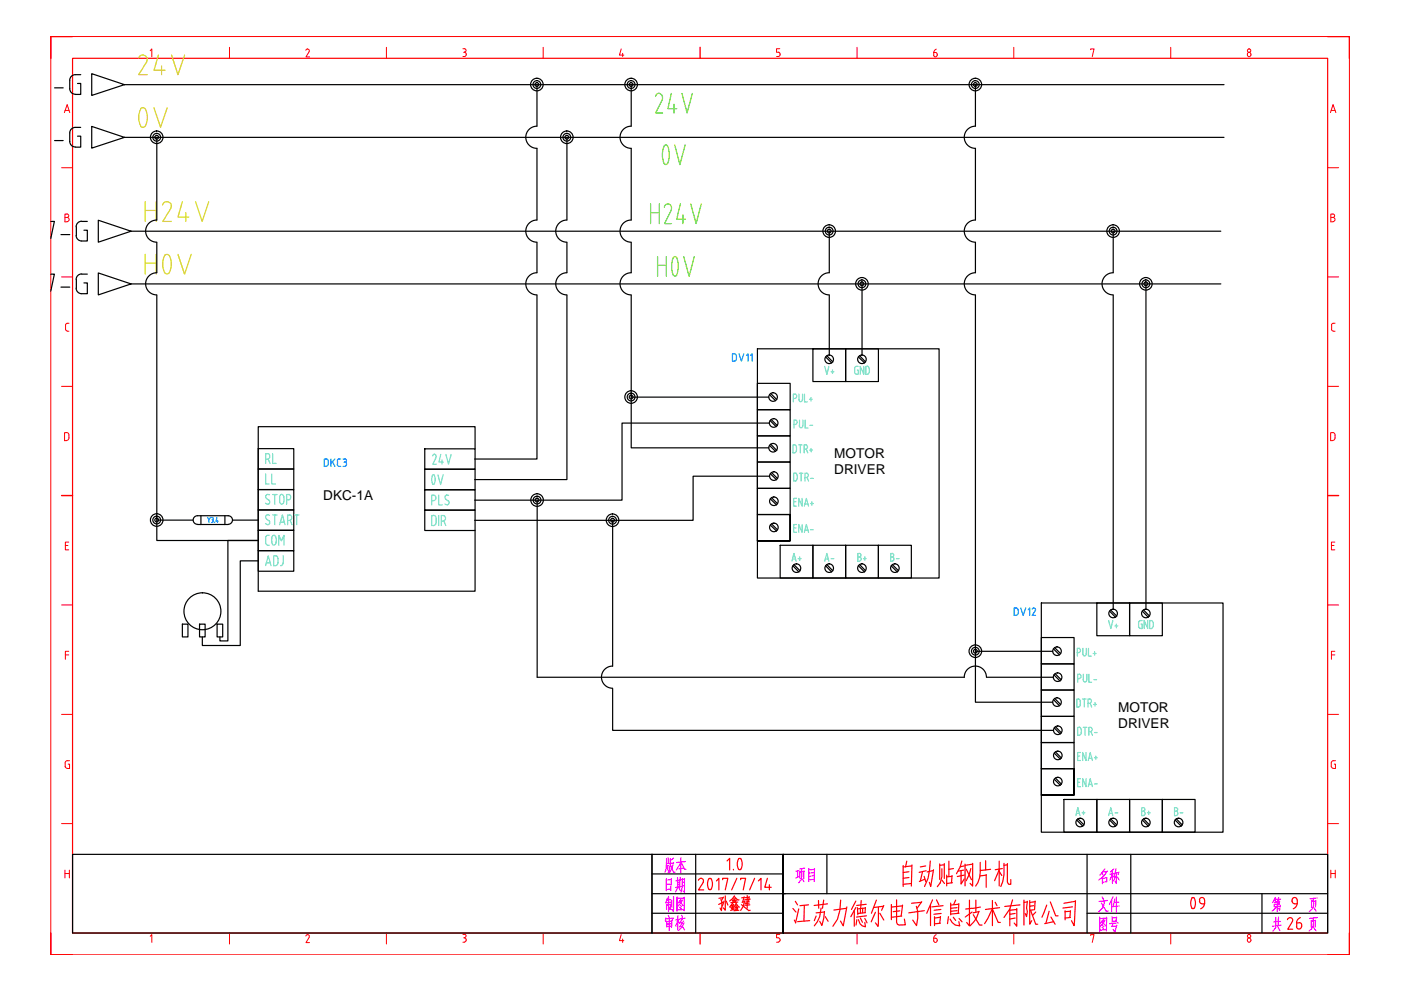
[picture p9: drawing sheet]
<svg xmlns="http://www.w3.org/2000/svg" width="297mm" height="210mm" viewBox="0 0 297 210" stroke-linecap="round" stroke-linejoin="round" font-family="sans-serif">
<defs><g id="words">
<g font-size="2.9">
<text x="176.9" y="97">MOTOR</text>
<text x="176.9" y="100.5">DRIVER</text>
<text x="68.6" y="105.9">DKC-1A</text>
<text x="237.1" y="150.9">MOTOR</text>
<text x="237.1" y="154.4">DRIVER</text>
</g>
</g></defs>
<!-- layer: AE_BOR -->
<path d="M15.4 7.7h-4.6v4.7M148.4 10v2.4M281.5 7.7h4.6v4.7M13.1 105.1h2.3M281.5 105.1h2.3M10.8 197.8v4.6h4.6M148.4 197.8v2.4M286.1 197.8v4.6h-4.6" fill="none" stroke="#f00" stroke-width=".3"/>
<path d="M15.4 12.4h266.1v185.4h-266.1z" fill="none" stroke="#f00" stroke-width=".25"/>
<g fill="none" stroke="#f00" stroke-width=".21">
<path d="M10.8 7.7h275.3v194.7h-275.3zM31.8 10.8l.4-.4v1.6M48.7 10v2.4M64.8 10.7a.38 .38 0 0 1 .6-.3 .38 .38 0 0 1 .1 .6M65.5 11l-.6 1.1h.7M81.9 10v2.4M98.1 10.3h.4a.36 .36 0 0 1 .3 .4 .36 .36 0 0 1-.3 .3l.3 .4M98.3 11.1h.2M98.8 11.6l-.2 .3-.5 .1M98.9 11.4v.2M115.2 10v2.4M131.7 10.4l-.4 1.3h1"/>
<path d="M132 11.3v.7M165 11l.4 .4M165.3 10.3h-.7v.8h.4M165.4 11.6l-.2 .3-.6 .1M165.4 11.4v.2M181.7 10v2.4M198 11.1v.6a.36 .36 0 0 0 .3 .4 .36 .36 0 0 0 .4-.4M198 11.1l.5 .1 .2 .3M198.5 10.4l-.4 .3-.1 .4M198.7 11.5v.2M214.9 10v2.4M231.2 10.5v-.1h.8l-.4 1.6"/>
<path d="M248.2 10v2.4M265.2 11.5a.36 .36 0 0 0-.4-.4 .36 .36 0 0 0-.3 .4 .41 .41 0 0 0 .1 .4 .41 .41 0 0 0 .4 .1l.2-.3M265.2 11.5v.2M13.1 35.6h2.3M13.6 23.9l.6-1.7 .6 1.7M13.8 23.4h.8M281.5 35.6h2.3M282.1 23.9l.5-1.7 .6 1.7M282.3 23.4h.8M13.1 58.7h2.3M13.8 46.1h.4M14.2 45.4a.36 .36 0 0 1 .4 .3 .36 .36 0 0 1-.4 .4 .44 .44 0 0 1 .5 .4 .44 .44 0 0 1-.5 .5"/>
<path d="M14.2 45.4h-.4v1.6h.4M281.5 58.7h2.3M282.2 45.4h.4a.36 .36 0 0 1 .4 .4 .36 .36 0 0 1-.4 .3 .44 .44 0 0 1 .5 .4 .44 .44 0 0 1-.5 .5h-.4zM282.2 46.1h.4M14.3 70.2h.3M14.6 68.5l-.5 .1-.2 .4 .1 1 .3 .2M282.3 69.8l.4 .4M282.3 69v.8M282.7 68.5l-.4 .4M282.7 70.2h.4M282.7 68.5h.4M13.1 81.9h2.3"/>
<path d="M14.1 91.7l.3 .1a1.15 1.15 0 0 1 0 1.5l-.3 .1M14.1 91.7h-.4v1.7h.4M281.5 81.9h2.3M282.5 91.7l.3 .1a1.15 1.15 0 0 1 0 1.5l-.3 .1M282.5 91.7h-.4v1.7h.4M13.9 115.7h.5M14.6 114.9h-.7v1.7h.7M282.3 115.7h.5M283 114.9h-.7v1.7h.7M13.1 128.3h2.3M13.9 138.9h.7M14.6 138.1h-.7v1.7"/>
<path d="M281.5 128.3h2.3M282.3 138.9h.7M283 138.1h-.7v1.7M13.1 151.5h2.3M281.5 151.5h2.3M13.1 174.6h2.3M13.8 161.8l.1 .9 .4 .2M14.4 162h.3v.9h-.4M14.7 161.3l-.7 .1-.2 .3M281.5 174.6h2.3M282.3 161.8v.9l.4 .2M282.7 161.3l-.4 .2v.2"/>
<path d="M282.7 161.3h.4M282.9 162h.2v.9h-.4M13.8 184.5v1.6M13.8 185.2h.9M14.7 184.5v1.6M31.8 198.5l.4-.3v1.6M48.7 197.8v2.4M64.8 198.5l.1-.2a.37 .37 0 0 1 .5-.1 .37 .37 0 0 1 .1 .5M65.5 198.8l-.6 1.1h.7M81.9 197.8v2.4M98.1 198.1h.4M98.1 199.8h.4"/>
<path d="M98.3 198.8h.2M98.5 198.1a.36 .36 0 0 1 .3 .3 .36 .36 0 0 1-.3 .4M98.5 198.8l.3 .4M98.8 199.4l-.3 .3M98.9 199.2v.2M115.2 197.8v2.4M131.7 198.2l-.4 1.2h1M132 199.1v.7M164.6 199.8h.4M165.3 198.1h-.7v.7l.6 .1 .2 .3M165.4 199.4l-.4 .3M165.4 199.2v.2"/>
<path d="M181.7 197.8v2.4M198.5 198.2l-.4 .3-.1 .4M198.7 199.3l-.2-.4h-.5v.6a.36 .36 0 0 0 .3 .3 .36 .36 0 0 0 .4-.3M198.7 199.3v.2M214.9 197.8v2.4M231.2 198.3v-.1h.8l-.4 1.6M248.2 197.8v2.4M264.5 199.4a.36 .36 0 0 0 .3 .4 .36 .36 0 0 0 .4-.4M265.2 199.2a.38 .38 0 0 0-.5-.3 .38 .38 0 0 0-.2 .5M265.2 199.3v.1M282.2 185.2h.9M282.2 184.5v1.6"/>
<path d="M283.1 184.5v1.6"/>
<circle cx="264.8" cy="10.7" r=".36"/>
<circle cx="264.8" cy="198.5" r=".36"/>
</g>
<!-- layer: 0 -->
<g fill="none" stroke="#000" stroke-width=".25">
<path d="M15.4 181.1h122.8v16.7h-122.8zM138.2 181.1h143.3v16.7h-143.3zM138.2 193.6h27.8M138.2 189.5h143.3M138.2 185.3h27.8M147.5 195.9h.1M147.5 181.1v16.7M166 181.1v16.7M175.3 181.1v8.4M230.5 193.6h51M230.5 181.1v16.7M239.7 181.1v16.7"/>
<path d="M267.6 189.5v8.3"/>
</g>
<g fill="none" stroke="#f0f" stroke-width=".25">
<path d="M141.2 194.6l-.1 .7M141.3 186.3v2.5M141.3 182v1.9l-.3 1.1M141.3 191.7v1.1M141.3 195.2l.1 1.4M141.5 190.4l-.3 .9M141.6 183.6h-.3M141.6 183.5v1.1M141.7 181.9v1.1M141.7 194.1l.2 .5M141.7 190.1v3.1M141.9 194.9v2.4"/>
<path d="M141.9 183l-.6 .1M142 187.5h-.7M142.1 182l-.2 2.5-.2 .5M142.2 190.8l-.8 .1M142.2 191.7l-.1 1.1-.2-.3M142.2 191.8l-.9 .1M142.2 183.5l.6 1.4h.3M142.2 188.5l-.9 .1M142.3 195.9h-.9M142.3 186.5l-1 .1M142.3 191.3l-1.2 .1M142.3 186.3l-.1 2.5"/>
<path d="M142.4 196.3l-1 .1M142.4 190.8v1.6M142.4 195.3l-1.1 .2M142.5 195.2l-.1 1.4M142.7 194.7l-1.5 .1M142.7 194.6l-.2 .5M142.8 183l-.7 .1M142.8 190.1v3.2l-.4-.5M142.8 182.9l-.5 1.7-.4 .4M142.8 181.9l-.7 .6M143.6 193l1.4-.2v.2M143.6 190.2v3"/>
<path d="M143.7 186.1v1.9M143.7 188.3l-.5 .8M143.7 194.1v3.2M143.7 195l-.4 1.4M143.7 195.2l.4 .5M144 188.3l.2 .5M144.1 187.1l-.4 .1M144.1 187.5l-.4 .1M144.1 191.2l.7 .8 .2-.1M144.1 192.4l.4 .3M144.1 194.9l-.8 .2M144.2 186l-.1 2"/>
<path d="M144.2 191.9l.3 .3M144.3 182.8l-.9 1.7M144.4 190.7l-.6 .8M144.4 181.8v3.2M144.5 182.8l.6 1.5h.3M144.5 186.6l-1.2 .2M144.5 188l-1.2 .2M144.5 194.1l.2 .5M144.6 191h-.4M144.6 194.9l-.4 .8M144.7 196.4l.4 .7M144.7 186.3v1.6"/>
<path d="M144.7 190.8l-.5 .9-.5 .5M144.8 195.5l-.6 .2M144.8 184.1l-.9 .1M145 195.2l-.9 1.3M145 195.7l-1.1 1.6M145 187.7l-.3 .2-.3 1.3M145 187l-.3 .1M145.1 190.2l-.1 2.9M145.1 190.4l-1.5 .1M145.1 186.3v2.9l-.3-.3M145.1 186.4h-.4M145.3 194.7l-1.2 .2"/>
<path d="M145.3 182.7l-1.9 .2M169.1 184.7v1.3M169.3 184.6l-.5 .1M169.6 185.8l-.9 .4M169.6 184.7v1.6M170 185.1l-.2 1.5-.5 .6M170 184.2l-.1 .7M170 186.3l.5 .6M170.4 184.8l-.8 .1M170.4 184.7v1.6M170.6 184.1l-1 .1M171.5 184.2v2.7"/>
<path d="M172.5 185.7l-1 .1M172.5 185l-1 .1M172.6 186.4l-1.1 .2M172.7 184.3l-1.2 .1M172.7 184.2l-.1 2.7M233.1 197.3v-2.8v3M233.1 197.2l1.4-.1 .1 .2M233.5 191.5l1 1.7h.5M233.7 195.5l.7 .8 .1-.1M233.7 185.1l.2 .5M233.7 196.6l.3 .4M233.7 190.2l.3 .6"/>
<path d="M233.7 186v1.4M233.8 196.2l.2 .3M233.9 194.9l-.5 .8M234.2 191a2.82 2.82 0 0 1-1.3 2.4M234.2 195.2l-.5 .1M234.2 184.2l-1 1.3M234.3 195.1l-.6 .9-.5 .4M234.6 194.5v2.9M234.6 184.8l-.8 .1M234.6 186.1l-.9 .2M234.6 194.6l-1.5 .2M234.7 186.9l-1 .2"/>
<path d="M234.7 186.1l-.1 .8M234.8 184.7l-.6 .9-1.2 1M234.8 190.9l-1.8 .2M235.7 190.8v2.5M235.8 194.4v1.1M235.9 185.3l-.6 1.3M235.9 185.5l.3 .4M235.9 184.6v2.7M235.9 195.8l-.1 .6M236 190.2l-.8 1.6M236.1 184.2l-.6 .7M236.2 185.2l-.9 .1"/>
<path d="M236.4 190.6l-.4 1.4M236.5 185.9l-.4 .9M236.6 184.2l-.3 1.5M236.7 185.3v2l-.3-.4M236.7 194.6h-.9M236.7 190.2v3.2M236.7 194.4v.9M236.7 195.3l-.9 .1M236.7 196.3l-1 .1M236.8 196.2l-.4 1.5-.4-.6M237 186l.3 .6M237.1 195.7l-1.8 .1"/>
<path d="M237.2 185l-.7 .1M237.2 191.3h-.9M237.3 184.9l-.3 .6M237.3 192.1l-1.4 .1M270.2 191.6v.6l1.2-.1M270.3 190.7l.2 .5M270.4 190.3l-.6 1.1M270.5 194.5v1.8M270.6 196.6l-.7 .8M270.8 192.2l-1.1 1M270.8 190.6l-.6 .1M270.8 191.3v2"/>
<path d="M270.9 196.5l.5 .8M271 190.7l.3 .5M271.1 194.4l-.2 1.9M271.1 190.3l-.3 .9M271.2 191.3h-1M271.2 191.2v.5l-1 .1M271.5 191.9l-.2 1.1-.2-.4M271.5 195.4l-1.5 .1M271.5 190.6l-.6 .1M271.6 196.2l-1.8 .2M278 195.2v1.4M278.1 191v1.4"/>
<path d="M278.4 196.6l.6 .8M278.5 195.5l-.1 .8-.3 .6-.5 .5M278.5 194.6l-.2 .7M278.5 191.4v.8l-.3 .5-.6 .6M278.5 190.5l-.1 .6M278.5 192.4l.6 .8M278.9 195.2l-.9 .1M278.9 195.1v1.4M279 191.1h-.9M279 190.9l-.1 1.4M279.3 194.6l-1.6 .1M279.3 190.4l-1.5 .2"/>
</g>
<g fill="none" stroke="#f00" stroke-width=".25">
<path d="M148.1 186.6a.54 .54 0 0 1 .7-.3 .54 .54 0 0 1 .3 .7M149.1 187.1l-1 1.6h1.1M150.3 186.4l.2-.2a1.63 1.63 0 0 1 0 2.4l-.2-.1a2.26 2.26 0 0 1 0-2.1zM151.9 186.8l.5-.6v2.5M152.7 192.5l.3 .6M152.8 190.8a4.1 4.1 0 0 1 .2 2.2M153.2 186.5v-.3h1.1l-.5 2.5M153.3 190.3l-.9 .2M153.3 191.3l-.9 .5M153.4 190.2l-.4 .7M153.5 191.1l-.3 1M153.8 189.9v3.1l-.5-.5"/>
<path d="M154 191.1l.3 .8M154.1 182.5l.6-.5v2.4M155 192.5l.2 .3M155.3 191.6l.3 .3M155.3 192v.9M155.4 191.4l-.7 .9M155.4 191l.1 .3M155.5 184.3v.1M155.5 191.9l-.5 .1M155.5 192.4l-.1 .4M155.6 192.2l-.7 .2M155.6 192.7l-.7 .3"/>
<path d="M155.7 190.1l.7 .7h.3M155.7 190.6v.7M155.7 189.9l-1 1.2M155.8 192.7l.1 .3M156 190.5l-.6 .1M156.1 190.9l-.2 .4M156.1 191.6l.5 .7h.2M156.1 191.5l-.4 .7M156.1 192.1v.9M156.1 190.8l-.8 .2M156.2 186.2l-1.1 2.5M156.3 192.1h-.5"/>
<path d="M156.4 192.6l-.1 .4M156.4 192.4h-.6M156.4 191.3l-1.4 .1M156.6 184.3a2.07 2.07 0 0 1 .1-2.3l.4 .1a2.26 2.26 0 0 1 0 2.2M156.6 184.3l.2 .1 .3-.1M156.6 193l-1 .1M157 186.5v-.3h1.1l-.5 2.5M157.2 191.8l1.5 1.2M157.7 190.3l-.5 .1M157.8 190.2l-.3 1.1M157.8 191.2l-.5 .1M157.9 191.1l-.3 1.1-.6 .8"/>
<path d="M158.4 189.9v2.6M158.8 190.2l-.8 .1M158.8 191.1l-.7 .2M158.8 191.5l-.8 .1M158.8 190.1l-.1 1M159 191.9h-1.1M159.1 190.6l-1.2 .2M159.1 193l-.4 .1M160 186.2l-1.1 2.5M160.8 186.8l.5-.6v2.5M162.7 186.2l-.5 1.9h1.3M163.1 187.6v1.1"/>
<path d="M168.1 192.6l.7 .8M168.4 195.1l.3 .5M168.6 191.1l.5 .8M169.3 192.7l-.6 3M170.5 192l-.1 3.3M171.4 191.9l-1.8 .1M171.7 195.2l-2.6 .2M173 194.2l-.4 1M173.5 190.9l.1 1.7M174.1 192.5l-.3 1.9-.5 1.1-.7 .8M174.6 190.8l-.2 1.8M174.8 193.4l-1.8 .1"/>
<path d="M174.8 193.3l-.5 2.9-.5-.9M175 194.4l.6 .9M175.4 191.6l-2.8 .4M178.2 190.8l-.1 2.2-.5 1.9-1 1.5M179.5 192.6l-2.7 .4M179.5 192.3l-.7 4-.6-1M181.1 193.1v3.3M181.5 191.1l-1 1.7M181.5 192.4l-1.1 2M181.7 195l-.2 1.1M181.8 192.4l.1 1.6M182 195l.3 .9 .5 .4 .7 .2-.1-.9"/>
<path d="M182.4 192.7v.8M182.4 194.6l.5 .9M182.6 190.9l-.1 1.7M182.9 192.6v.9M183.4 194.7l.4 1M183.4 192.5l-1.5 .2M183.5 192.4l-.1 1.1M183.5 193.5l-1.6 .2M183.7 191.7l-2.1 .3M183.7 194.2l-2.1 .2M185.6 193.4l-.9 2.1M185.8 190.8l-1 2.8"/>
<path d="M186.2 192.3v4.1l-.6-.7M186.5 193.6l.9 1.5M187.3 192.2l-2 .2M187.4 192l-.5 1M189 191.8v3.2M190.1 190.8v4.7l.2 .5 .3 .1h1.4l-.3-1.2M190.8 193.1l-1.4 .2M191.2 194.2l-2.2 .3M191.3 192.1l-2.3 .2M191.4 191.9l-.3 2.3M191.5 183.5v4.5M192.2 182.6l-.2 1.2"/>
<path d="M192.7 186.1l-1.2 .1M192.7 184.8l-1.2 .2M193.2 187.3l-1.7 .2M193.3 183.6l-1.8 .2M193.4 183.4l-.2 4.5M194.3 192.2l.3 1.1v1.3l-.3 1.7-.8-1.2M195.4 191.3l-2.1 .2M195.4 191.2l-.9 1.4M195.6 184.8l-.5 2M195.9 185.8l.4 1.1M196 193.1l-3.3 .4M196.1 186.4l-1.2 .5"/>
<path d="M196.3 183.6l-1.2 .2M196.4 184.6l-1.5 .4M197.2 182.5l-.4 3.7-.8 1.8M197.3 192v4.3M197.7 190.8l-1.2 2.8M197.9 184.6l-1.3 .3M197.9 184.4l-.6 3.6-.3-.9M198.1 194.4v1.9M198.6 190.8l.5 1.1M199.2 183.2v3.3M199.4 195.7l-1.3 .2M199.4 194.5l-1.3 .1"/>
<path d="M199.4 187.2l-.7 .8M199.4 194.3l-.2 1.4M199.5 192.8l-1.5 .2M199.5 193.7l-1.5 .1M199.7 184.2v1.6l-.3 1.4M199.7 186.6l.6 .7M200 192l-2.4 .3M200.2 183.1v3.2M200.2 183.3l-1 .2M200.7 185.5v2.3M201.1 194.4l-.2 1.4M201.2 182.6v3.2"/>
<path d="M201.4 194.9l.5 .7 .6 .5 1 .2-.2-.9M201.6 191.5v2.5M201.8 185.8l-1.1 .1M201.9 185.6l-.2 1.6M201.9 187.2l-1.2 .1M202.1 194.5l.5 .7M202.2 184.2l-1 .1M202.6 190.8l-.4 1M202.9 192.4l-1.3 .2M202.9 193.1l-1.3 .1M203.2 191.7l-1.6 .2M203.3 191.6l-.1 2"/>
<path d="M203.3 193.6l-1.7 .2M203.3 194.7l.7 .8M203.8 184.6v2.9l.6-1.1M203.9 182.5l-.3 1.3-.8 1.5M204.3 184.5l-1.1 .2M204.4 183.6l-.8 .2M204.4 185.5l-1.4 .3M204.6 183.2v4.6M204.9 184.3l1.1 2.2M205.5 190.8v5.5l-.6-.7M205.8 184.2l-.3 1.2-.6 1.3M206.1 192.6l-1.4 .1"/>
<path d="M206.1 193.4l-1.4 1M206.2 183v4.9l-.5-.6M206.2 183.2l-1.6 .3M206.3 193.9l1.4 2.2h.5M206.9 190.8v2.6M207.5 193.3l-1.2 .2M207.6 193.2l-.6 1.4-1.3 1.7M207.8 182.8a6.7 6.7 0 0 1-.9 5.1M207.9 192.3l-1.7 .3M209 182.5v1.9M209.1 185.5l-1.3 .2M209.1 185.4v2.7"/>
<path d="M210 184.3l-2.2 .3M210.3 192.8l-1.5 3M210.4 190.9v5.4M210.5 192.8l1.1 2.8h.5M211 191.3l.4 .7M211.9 184.4l-1 2.3M211.9 184.7l.5 .9M211.9 182.6v5.2M211.9 192.4l-3 .4M212.5 184.2l-1.5 .2M212.9 183v2.4l-.3 1.5-.4 1.1M213.6 183.1v3.9l.2 .5h.5v-1"/>
<path d="M213.6 183.3l-.7 .2M214.1 192.7v3.6M214.7 190.8l-.6 1.9-1.2 1.8M215.2 193.7l-1.1 .1M215.2 194.6l-1.1 .3M215.6 192.6v3.8l-.6-.7M215.6 192.8l-1.5 .2M216.3 191.9l-3.3 .3M217.1 190.8v5.3M217.8 191.1l-.2 1.4 .2 .8-.2 1.1-.2-.7M217.8 191.2l-.7 .1M218.3 190.9v5.1l.5-.8"/>
<path d="M218.5 193l1.1 3h.4M219.1 192l-.8 .2M219.5 191.1l-.2 1.8-1 .1M219.5 191.2l-1.2 .1M219.6 193.4l-.7 .7M221.9 191.9l-1 2.6M222.4 193.2l-.6 2.5M222.7 191.2l1.1 3h.5M222.8 194.4l.9 1.6M223.4 195.4l-1.9 .4M225.8 193.1v1.9M227 194.5l-1.2 .1"/>
<path d="M227 193.1l-.2 1.4M227 193.2l-1.2 .1M227.4 192.3l-2 .2M228 191l-.3 5.3-.5-1.1M228 191.1l-2.4 .4M252.7 192.5l.2 .2 .3-.2M252.7 190.4a2.26 2.26 0 0 0 0 2.2M253.2 190.4l-.3-.1-.2 .1M253.2 190.4a2.26 2.26 0 0 1 0 2.2M254.3 191.1l.1 .2 .4 .3M254.4 190.8v.3M254.9 191.6h.5"/>
<path d="M255.4 191.5a1.21 1.21 0 0 1-.8 1.2M255.4 190.8a.53 .53 0 0 0-.6-.5 .53 .53 0 0 0-.5 .5M255.4 190.8v.8M273.5 194.6l-.5 .4M273.5 194.6l.5 .2v.6M274 195.4l-1 1.6h1.1M274.5 191.6h.6M274.9 196.4a.53 .53 0 0 0 .5 .6 .53 .53 0 0 0 .5-.6M275 191.5a1.21 1.21 0 0 1-.8 1.2M275 190.8a.59 .59 0 0 0-.8-.4 .59 .59 0 0 0-.2 .9l.5 .3M275.1 190.8v.8M275.7 194.6a1.25 1.25 0 0 0-.8 1.1"/>
<path d="M276 196.2l-.3-.5h-.8v.8M276 196.2v.3"/>
</g>
<!-- layer: SYMS -->
<g fill="none" stroke="#000" stroke-width=".25">
<path d="M19.4 15.6l7 2.3-7 2.3zM19.4 26.8l7 2.3-7 2.3zM20.8 46.7l7 2.3-7 2.4zM20.8 57.9l7 2.3-7 2.3zM160.6 74h38.5v48.6h-38.5zM172.4 74h6.9v6.9h-6.9zM175.1 75.7l1.2 1.3M175.3 75.4l1.3 1.4M179.3 74h6.9v6.9h-6.9zM182 75.7l1.3 1.3M182.3 75.4l1.2 1.4M54.8 95.1h7.5v4.3h-7.5z"/>
<path d="M54.8 99.4h7.5v4.4h-7.5zM90.1 95.2h10.6v4.3h-10.6zM90.1 99.5h10.6v4.3h-10.6zM100.7 95.2v-4.7h-45.9v34.8h45.9v-12.8M160.6 98h6.9v5.5h-6.9zM160.6 92.4h6.9v5.6h-6.9zM160.6 86.9h6.9v5.5h-6.9zM160.6 81.3h6.9v5.6h-6.9zM163.2 83.7l1.2 1.3M163.2 94.4l1.2 1.3M163.3 89.2l1.3 1.3M163.4 83.4l1.3 1.3"/>
<path d="M163.4 94.2l1.3 1.3M163.5 88.9l1.3 1.4M41.9 111.2a.91 .91 0 0 1-.9-.9 .91 .91 0 0 1 .9-1h6.5a.91 .91 0 0 1 .9 1 .91 .91 0 0 1-.9 .9M41.9 111.2h6.5M42.6 109.3v1.9M47.7 109.3v1.9M54.8 103.8h7.5v4.3h-7.5zM54.8 108.1h7.5v4.3h-7.5zM54.8 112.4h7.5v4.4h-7.5zM54.8 116.8h7.5v4.3h-7.5zM54.8 114.6h-6.5v21.3h-1.7v-.9M54.8 118.9h-3.9v18h-8v-1.9"/>
<path d="M90.1 103.8h10.6v4.4h-10.6zM90.1 108.2h10.6v4.3h-10.6zM160.6 103.5h6.9v5.6h-6.9zM163.3 100.5l1.3 1.2M163.3 105.8l1.3 1.3M163.3 111.3l1.3 1.3M163.6 100.2l1.3 1.3M163.6 105.5l1.3 1.3M163.6 111.1l1.3 1.3M165.4 115.6h7v7h-7zM167.5 109.1v5.6h-6.9h6.9v-5.6h-6.9v5.6M168.1 120l1.3 1.3"/>
<path d="M168.3 119.7l1.3 1.3M172.4 115.6h6.9v7h-6.9zM175.1 120l1.2 1.3M175.3 119.7l1.3 1.3M179.3 115.6h6.9v7h-6.9zM182 120l1.3 1.3M182.3 119.7l1.2 1.3M186.2 115.6h7v7h-7zM188.9 120l1.4 1.3M189.2 119.7l1.3 1.3M38.7 132.3h1.1v2.7h-1.1zM42.3 132.3h1.2v2.7h-1.2z"/>
<path d="M46 132.3h1.2v2.7h-1.2zM220.8 127.8h38.5v48.6h-38.5zM220.8 135.2h6.9v5.6h-6.9zM223.4 137.6l1.2 1.3M223.6 137.3l1.3 1.3M232.6 127.8h6.9v7h-6.9zM235.3 129.6l1.2 1.3M235.5 129.3l1.3 1.3M239.5 127.8h6.9v7h-6.9zM242.2 129.6l1.3 1.3M242.5 129.3l1.2 1.3M220.8 157.4h6.9v5.6h-6.9z"/>
<path d="M220.8 151.9h6.9v5.5h-6.9zM220.8 146.3h6.9v5.6h-6.9zM220.8 140.8h6.9v5.5h-6.9zM223.4 148.3l1.2 1.3M223.4 143.1l1.4 1.3M223.5 154.3l1.3 1.3M223.5 159.7l1.3 1.3M223.6 148.1l1.3 1.3M223.7 142.8l1.3 1.3M223.8 154.1l1.3 1.3M223.8 159.4l1.3 1.3M223.5 165.2l1.3 1.3"/>
<path d="M223.8 165l1.3 1.3M225.6 169.5h7v6.9h-7zM227.7 163v5.6h-6.9h6.9v-5.6h-6.9v5.6M228.3 173.9l1.3 1.3M228.5 173.6l1.3 1.3M232.6 169.5h6.9v6.9h-6.9zM235.3 173.9l1.2 1.3M235.5 173.6l1.3 1.3M239.5 169.5h6.9v6.9h-6.9zM242.2 173.9l1.3 1.3M242.5 173.6l1.2 1.3M246.4 169.5h7v6.9h-7z"/>
<path d="M249.1 173.9l1.4 1.3M249.4 173.6l1.3 1.3"/>
<circle cx="113.8" cy="17.9" r="1.33"/>
<circle cx="113.8" cy="17.9" r=".83"/>
<circle cx="113.8" cy="17.9" r=".4"/>
<circle cx="133.8" cy="17.9" r="1.33"/>
<circle cx="133.8" cy="17.9" r=".83"/>
<circle cx="133.8" cy="17.9" r=".4"/>
<circle cx="206.8" cy="17.9" r="1.33"/>
<circle cx="206.8" cy="17.9" r=".83"/>
<circle cx="206.8" cy="17.9" r=".4"/>
<circle cx="33.2" cy="29.1" r="1.33"/>
<circle cx="33.2" cy="29.1" r=".83"/>
<circle cx="33.2" cy="29.1" r=".4"/>
<circle cx="120.2" cy="29.1" r="1.33"/>
<circle cx="120.2" cy="29.1" r=".83"/>
<circle cx="120.2" cy="29.1" r=".4"/>
<circle cx="175.8" cy="49" r="1.33"/>
<circle cx="175.8" cy="49" r=".83"/>
<circle cx="175.8" cy="49" r=".4"/>
<circle cx="236" cy="49" r="1.33"/>
<circle cx="236" cy="49" r=".83"/>
<circle cx="236" cy="49" r=".4"/>
<circle cx="175.8" cy="76.2" r=".91"/>
<circle cx="182.7" cy="76.2" r=".91"/>
<circle cx="182.7" cy="60.2" r="1.33"/>
<circle cx="182.7" cy="60.2" r=".83"/>
<circle cx="182.7" cy="60.2" r=".4"/>
<circle cx="242.9" cy="60.2" r="1.33"/>
<circle cx="242.9" cy="60.2" r=".83"/>
<circle cx="242.9" cy="60.2" r=".4"/>
<circle cx="133.8" cy="84.2" r="1.33"/>
<circle cx="133.8" cy="84.2" r=".83"/>
<circle cx="133.8" cy="84.2" r=".4"/>
<circle cx="163.9" cy="94.9" r=".91"/>
<circle cx="163.9" cy="84.2" r=".91"/>
<circle cx="164" cy="89.7" r=".91"/>
<circle cx="33.2" cy="110.3" r="1.33"/>
<circle cx="33.2" cy="110.3" r=".83"/>
<circle cx="33.2" cy="110.3" r=".4"/>
<circle cx="113.9" cy="106" r="1.33"/>
<circle cx="113.9" cy="106" r=".83"/>
<circle cx="113.9" cy="106" r=".4"/>
<circle cx="129.9" cy="110.3" r="1.33"/>
<circle cx="129.9" cy="110.3" r=".83"/>
<circle cx="129.9" cy="110.3" r=".4"/>
<circle cx="164.1" cy="111.8" r=".91"/>
<circle cx="164.1" cy="106.3" r=".91"/>
<circle cx="164.1" cy="100.9" r=".91"/>
<circle cx="42.9" cy="129.6" r="3.9"/>
<circle cx="168.9" cy="120.5" r=".91"/>
<circle cx="175.8" cy="120.5" r=".91"/>
<circle cx="182.7" cy="120.5" r=".91"/>
<circle cx="189.7" cy="120.5" r=".91"/>
<circle cx="206.8" cy="138.1" r="1.33"/>
<circle cx="206.8" cy="138.1" r=".83"/>
<circle cx="206.8" cy="138.1" r=".4"/>
<circle cx="224.1" cy="138.1" r=".91"/>
<circle cx="236" cy="130.1" r=".91"/>
<circle cx="242.9" cy="130.1" r=".91"/>
<circle cx="224.1" cy="148.9" r=".91"/>
<circle cx="224.2" cy="143.6" r=".91"/>
<circle cx="224.3" cy="154.8" r=".91"/>
<circle cx="224.3" cy="160.2" r=".91"/>
<circle cx="224.3" cy="165.7" r=".91"/>
<circle cx="229" cy="174.4" r=".91"/>
<circle cx="236" cy="174.4" r=".91"/>
<circle cx="242.9" cy="174.4" r=".91"/>
<circle cx="249.9" cy="174.4" r=".91"/>
</g>
<!-- layer: TAGS -->
<g fill="none" stroke="#007fff" stroke-width=".25">
<path d="M156.1 75.5l-.2-.4-.6-.1v1.6l.6-.1 .2-.2v-.8M156.7 75l.5 1.6 .5-1.6M158.3 75.4l.3-.4v1.6M159.1 75.4l.4-.4v1.6M69.1 97.3h.3a1.06 1.06 0 0 1 0 1.5h-.3M69.1 97.3h-.3v1.6h.3M70.2 97.3v1.6M70.5 97.9l.5 1M71 97.3l-.8 1M71.5 98.5l.2 .3 .5 .1M71.6 97.7v.8M71.9 97.3l-.4 .4"/>
<path d="M71.9 97.3h.3M72.7 98.9h.4M72.7 97.3h.4M73 98h.1M73.1 97.3a.36 .36 0 0 1 .4 .3 .36 .36 0 0 1-.4 .4M73.1 98a.48 .48 0 0 1 .4 .4 .48 .48 0 0 1-.4 .5M44 109.7l.3 .5 .3-.5M44.3 110.2v.6M44.8 109.7l.4 .1v.2l-.2 .2M44.8 110.8h.3M45 110.2l.2 .2-.2 .3M45.5 110.7v.1"/>
<path d="M46 109.7l-.2 .8h.4M46.1 110.3v.5M215.4 128.9l.4 .2 .1 .3M215.4 128.9h-.4v1.6h.4M215.9 130l-.3 .4-.2 .1M215.9 129.4v.6M216.4 128.9l.5 1.6 .6-1.6M218 129.3l.3-.4v1.6M218.8 129.2l.2-.3a.36 .36 0 0 1 .5 .1 .36 .36 0 0 1 0 .5l-.7 1h.8"/>
</g>
<!-- layer: TERMS -->
<g fill="none" stroke="#6eddc1" stroke-width=".25">
<path d="M174.9 77.7l.4 1.7 .4-1.7M176.2 78.8h.6M176.5 78.4v.8M181.2 78.9l.4 .4M181.6 77.7l-.4 .2v1M181.6 77.7h.4M181.8 78.4h.2v1h-.4M183.1 77.7v1.7l-.7-1.7v1.7M183.9 77.6l.2 .1 .2 .5M183.9 77.7h-.3v1.7h.3M184.3 78.8l-.2 .5-.2 .1M184.3 78.2v.7"/>
<path d="M56.3 97.4h.5M56.8 97.3a.59 .59 0 0 0 .4-.5 .59 .59 0 0 0-.4-.6h-.5v2.1M56.9 97.4l.3 .9M57.8 96.2v2.1h.8M91.7 96.7a.4 .4 0 0 1 .6-.3 .4 .4 0 0 1 .1 .6M92.4 97l-.6 1.4h.7M93.4 96.4l-.3 1.6h.9M93.7 97.5v.9M94.5 96.4l.6 2 .5-2M168.2 84.5h.4M168.3 90h.4M168.6 83.6a.45 .45 0 0 1 .3 .4 .45 .45 0 0 1-.3 .5"/>
<path d="M168.6 83.6h-.4v1.6M168.6 90a.46 .46 0 0 0 .4-.5 .46 .46 0 0 0-.3-.4h-.4v1.7M168.8 94.8l-.2-.5h-.5v1.7l.5-.1 .2-.4M168.9 94.8v.7M169.3 94.3h.8M169.4 83.6v1.4l.3 .2 .2-.1 .2-.4M169.5 90.3l.3 .4 .4-.4M169.5 89.1v1.2M169.7 94.3v1.7M170.2 83.6v1.2M170.2 89.1v1.2M170.5 95.3h.4"/>
<path d="M170.6 83.6v1.6h.6M170.7 89.1v1.7h.6M170.9 94.3a.45 .45 0 0 1 .3 .5 .45 .45 0 0 1-.3 .4M170.9 94.3h-.4v1.7M171 95.3l.3 .7M171.6 84.7h.6M171.7 95.4h.6M171.7 90.2h.6M171.9 84.3v.7M172 95.1v.7M56.3 106.7l.5 .2M56.3 111l.5 .3"/>
<path d="M56.3 100.5v2.1h.8M56.3 115l.2 .5 .2 .1M56.3 119.9l.6-2 .6 2M56.3 114v1.1M56.5 119.3h.8M56.5 105.7l.7 .7-.1 .3-.3 .2M56.5 110.1l.5 .3M56.7 109.2l-.4 .3 .2 .5M56.7 109.1l.4 .2M56.7 115.6h.4M57 110.4l.2 .5-.4 .3M57.1 113.5l-.6 .1-.2 .4"/>
<path d="M57.1 104.9a.5 .5 0 0 0-.7 .1 .5 .5 0 0 0 .1 .7M57.6 100.5v2.1h.8M57.8 104.9h.9M57.8 109.2h.9M58.3 104.9v2M58.3 109.2v2.1M58.5 114.1l-.2-.5h-.5a1.77 1.77 0 0 0 0 1.9h.5l.2-.5M58.6 114.1v.9M58.9 119.3a.6 .6 0 0 1-.5 .6h-.4v-2h.4a.53 .53 0 0 1 .5 .6v.8M59.1 115.6v-2.1l.6 1.2 .5-1.2v2.1M59.3 105.4v-.3l.4-.3 .4 .3 .1 .3M59.3 105.4v.9l.2 .5h.4l.3-.5"/>
<path d="M59.3 111.3l.6-2.1 .5 2.1M59.5 110.7h.8M59.5 119.9h.2M60 119.4l-.4 .5M60 117.9v1.6M60.2 105.4v.9M60.8 106h.4M61 110.3h.4a.59 .59 0 0 0 .5-.5 .59 .59 0 0 0-.5-.6h-.4v2.1M61.2 106a.57 .57 0 0 0 .5-.6 .57 .57 0 0 0-.5-.5h-.4v2M61.5 110.3l.4 1M62.5 109.2h.9M62.9 109.2v2.1"/>
<path d="M91.5 106.1h.5M91.7 100.8l.2-.1 .2 .1M91.7 102.6l.2 .1 .2-.1M91.7 100.7l-.2 .8 .2 1.1M91.9 109.3a.61 .61 0 0 1 .6 .6v.9a.6 .6 0 0 1-.6 .6h-.4v-2.1h.5M92 105a.59 .59 0 0 1 .4 .6 .59 .59 0 0 1-.4 .5M92 105h-.5v2.1M92.1 100.7l.2 .8-.2 1.1M92.9 100.7l.5 2 .6-2M93 105v2.1h.8M93 109.3v2.1M93.6 110.5h.4"/>
<path d="M94 110.4a.59 .59 0 0 0 .5-.5 .59 .59 0 0 0-.5-.6h-.4v2.1M94.1 110.5l.4 .9M94.3 106.8l.6 .3M94.5 105.9l.6 .3M94.7 104.9l.4 .2M94.7 105l-.4 .3 .2 .5M95 106.2l.2 .5-.3 .3M167.9 119l.4-1.7 .5 1.7M168 118.5h.7M168.3 106.4h.5M168.3 111.9h.5M168.6 100.3l.2 .1a1.11 1.11 0 0 1-.2 1.6h-.3v-1.7h.3"/>
<path d="M168.9 105.7h-.6v1.6h.6M168.9 111.2h-.6v1.7h.6M169.2 118.4h.7M169.5 100.3h.7M169.6 118.1v.7M169.9 100.3v1.7M170.1 105.7v1.6l-.8-1.6v1.6M170.1 111.2v1.7l-.8-1.7v1.7M170.5 107.3l.5-1.6 .4 1.6M170.5 112.9l.5-1.7 .4 1.7M170.7 101.3h.3M170.7 106.8h.6"/>
<path d="M170.7 112.4h.6M171 100.3a.45 .45 0 0 1 .4 .5 .45 .45 0 0 1-.4 .4M171 100.3h-.3v1.7M171.1 101.3l.3 .7M171.8 101.4h.6M171.8 106.8h.6M171.8 112.3h.6M172.1 106.4v.7M174.9 119l.4-1.7 .4 1.7M175 118.5h.6M176.2 118.4h.6M181.9 118.1h.4"/>
<path d="M182.2 117.3a.36 .36 0 0 1 .4 .4 .36 .36 0 0 1-.4 .4 .45 .45 0 0 1 .4 .4 .45 .45 0 0 1-.4 .5M182.3 117.3h-.4v1.7h.4M183.1 118.4h.6M183.4 118.1v.7M188.9 118.1h.3M189.2 117.3a.36 .36 0 0 1 .3 .4 .36 .36 0 0 1-.3 .4 .45 .45 0 0 1 .3 .4 .45 .45 0 0 1-.3 .5M189.2 117.3h-.3v1.7h.3M190 118.4h.6M228.4 138.4h.3M228.7 138.3a.46 .46 0 0 0 .4-.4 .46 .46 0 0 0-.4-.4h-.3v1.6M229.6 138.6l.3 .5 .4-.5M229.6 137.5v1.1"/>
<path d="M230.3 137.5v1.1M230.8 137.5v1.6h.6M231.8 138.6h.6M232.1 138.2v.7M235 131.6l.5 1.7 .4-1.7M236.4 132.7h.6M236.7 132.3v.8M241.9 132.3h.3v1h-.4M242.2 131.6h-.6a1.41 1.41 0 0 0 0 1.6h.2M243.3 131.6v1.7l-.7-1.7v1.7M244.5 132.1l-.2-.5h-.5v1.7l.5-.1 .2-.5M244.5 132.1v.7"/>
<path d="M228.5 143.9h.4M228.6 148.2h.2l.2 .5M228.7 148.2h-.4v1.7h.4M228.8 154.2l.2 .1 .2 .4M228.8 154.2h-.3v1.7l.5-.1 .2-.4M228.8 143a.45 .45 0 0 1 .4 .4 .45 .45 0 0 1-.4 .4M228.9 143h-.4v1.7M229 149.4l-.2 .4-.2 .1M229 148.7v.7M229.1 159.6h-.6v1.6h.6M229.2 154.7v.7M229.5 148.2h.8"/>
<path d="M229.7 143v1.2l.3 .4 .3-.2 .1-1.4M229.7 154.2h.7M229.9 148.2v1.7M230.1 154.2v1.7M230.3 159.6v1.6l-.8-1.6v1.6M230.7 149.1h.4M230.9 143v1.7h.6M230.9 155.2h.3M231 149.1a.46 .46 0 0 0 .4-.4 .46 .46 0 0 0-.3-.5h-.4v1.7M231.2 149.1l.3 .8M231.2 154.2a.45 .45 0 0 1 .4 .5 .45 .45 0 0 1-.4 .4M231.2 154.2h-.3v1.7"/>
<path d="M231.3 155.2l.3 .7M231.9 149.4h.6M231.9 144.1h.6M232 155.3h.6M232.2 149v.7M228.1 172.9l.4-1.7 .5 1.7M228.2 172.5h.7M228.5 160.3h.4M228.5 165.9h.4M229.1 165.1h-.6v1.7h.6M229.4 172.3h.6M229.7 172v.7"/>
<path d="M230.3 165.1v1.7l-.8-1.7v1.7M230.7 161.2l.5-1.6 .4 1.6M230.7 166.8l.5-1.7 .4 1.7M230.9 160.8h.6M230.9 166.3h.6M232 160.7h.6M232 166.2h.6M232.3 160.3v.7M235 172.9l.5-1.7 .4 1.7M235.2 172.5h.6M236.4 172.3h.6M242.1 172h.3a.45 .45 0 0 1 .4 .4 .45 .45 0 0 1-.4 .5"/>
<path d="M242.4 172a.36 .36 0 0 0 .4-.4 .36 .36 0 0 0-.4-.4h-.3v1.7h.4M243.3 172.3h.6M243.6 172v.7M249 172h.4a.45 .45 0 0 1 .3 .4 .45 .45 0 0 1-.3 .5M249.4 172a.36 .36 0 0 0 .3-.4 .36 .36 0 0 0-.3-.4h-.4v1.7h.4M250.2 172.3h.6"/>
</g>
<!-- layer: WIRES -->
<g fill="none" stroke="#000" stroke-width=".25">
<path d="M26.4 17.9h233.1M113.8 17.9v8.9M133.8 17.9v8.9M206.8 17.9v8.9M26.4 29.1h233.1M33.2 29.1v17.6a2.35 2.35 0 0 0-2.3 2.3 2.35 2.35 0 0 0 2.3 2.4M113.8 26.8a2.35 2.35 0 0 0-2.3 2.3 2.35 2.35 0 0 0 2.3 2.4M113.8 31.5v15.2M120.2 29.1v17.6M133.8 26.8a2.35 2.35 0 0 0-2.3 2.3 2.35 2.35 0 0 0 2.3 2.4M133.8 31.5v15.2M206.8 26.8a2.35 2.35 0 0 0-2.4 2.3 2.35 2.35 0 0 0 2.4 2.4"/>
<path d="M206.8 31.5v15.2M27.8 49h231M33.2 51.4v6.4a2.37 2.37 0 0 0-2.3 2.4 2.37 2.37 0 0 0 2.3 2.4v47.7h7.8M113.8 57.8a2.35 2.35 0 0 0-2.3 2.4 2.35 2.35 0 0 0 2.3 2.3M113.8 46.7a2.35 2.35 0 0 0-2.3 2.3 2.35 2.35 0 0 0 2.3 2.4M113.8 51.4v6.4M120.2 57.8a2.35 2.35 0 0 0-2.4 2.4 2.35 2.35 0 0 0 2.4 2.3M120.2 46.7a2.35 2.35 0 0 0-2.4 2.3 2.35 2.35 0 0 0 2.4 2.4M120.2 51.4v6.4M133.8 57.8a2.35 2.35 0 0 0-2.3 2.4 2.35 2.35 0 0 0 2.3 2.3M133.8 46.7a2.35 2.35 0 0 0-2.3 2.3 2.35 2.35 0 0 0 2.3 2.4M133.8 51.4v6.4"/>
<path d="M175.8 49v8.8a2.35 2.35 0 0 0-2.3 2.4 2.35 2.35 0 0 0 2.3 2.3v12.8M206.8 57.8a2.35 2.35 0 0 0-2.4 2.4 2.35 2.35 0 0 0 2.4 2.3M206.8 46.7a2.35 2.35 0 0 0-2.4 2.3 2.35 2.35 0 0 0 2.4 2.4M206.8 51.4v6.4M236 57.8a2.35 2.35 0 0 0-2.3 2.4 2.35 2.35 0 0 0 2.3 2.3M236 49v8.8M27.8 60.2h231M113.8 62.6v34.7h-13.2M120.2 62.6v39.1h-19.6M133.8 62.6v21.6h29.2M182.8 60.2v15.1M206.8 62.6v75.5h16.4"/>
<path d="M236 62.6v66.6M243 60.2v69M133.8 84.2v10.8h29.2M163.1 89.7h-31.2v16.3h-31.3M33.2 110.3v4.3h21.6M49.3 110.3h5.5M113.9 106v37.6h90.6M129.9 110.3v31M163.2 101h-16.2v9.3h-46.4M206.8 138.1v10.8h16.4M129.9 141.2a2.35 2.35 0 0 0-2.4 2.4 2.35 2.35 0 0 0 2.4 2.3M129.9 146v8.9h93.5"/>
<path d="M204.4 143.6a2.35 2.35 0 0 1 2.4-2.4 2.35 2.35 0 0 1 2.3 2.4h14.2"/>
</g>
<!-- layer: XREF -->
<g fill="none" stroke="#000" stroke-width=".25">
<path d="M11.6 18.6h1.8M16.4 17.7h.7v2.3h-1.1M17.1 15.8h-1.1a1.16 1.16 0 0 0-1.2 1.2v1.8a1.16 1.16 0 0 0 1.2 1.2M11.6 29.8h1.8M16.4 28.9h.7v2.3h-1.1M17.1 27h-1.1a1.16 1.16 0 0 0-1.2 1.2v1.8a1.16 1.16 0 0 0 1.2 1.2M10.8 46.9h.7l-.7 3.6M10.8 58.1h.7l-.7 3.6M12.9 49.7h1.9M17.3 46.9a1.11 1.11 0 0 0-1.1 1.2l-.1 1.8a1.16 1.16 0 0 0 1.2 1.2h1.2v-2.3h-.7M17.3 58.1a1.11 1.11 0 0 0-1.1 1.2l-.1 1.8a1.16 1.16 0 0 0 1.2 1.2h1.2v-2.3h-.7M17.3 46.9h1.2"/>
<path d="M17.3 58.1h1.2M12.9 60.9h1.9"/>
</g>
<!-- layer: WIREREF_DEST -->
<g fill="none" stroke="#dd0" stroke-width=".25">
<path d="M29.4 12.3a.93 .93 0 0 1 1.3-.6 .93 .93 0 0 1 .4 1.4M31.1 13.1l-1.7 2.7h1.9M33.6 11.7l-.9 3.2h2.3M34.3 14v1.8M36.4 11.7l1.3 4.1 1.4-4.1M30.8 23l-.3-.2h-.4a3.3 3.3 0 0 0 0 4.2h.4l.3-.2M30.8 23.1l.4 1.5v1.1l-.4 1.1M32.7 22.9l1.4 4.1 1.3-4.1M30.8 42.8v4.1M30.8 53.9v4.2M30.8 44.6h2.3M30.8 55.8h2.3"/>
<path d="M33.1 42.8v4.1M33.1 53.9v4.2M34.5 43.5a.94 .94 0 0 1 1.2-.7 .94 .94 0 0 1 .5 1.3M34.9 54.2l.5-.3 .4 .3M34.9 54.1a3.5 3.5 0 0 0 .3 4h.4l.2-.3M35.9 54.1l.4 1.6v1.1l-.4 1M36.2 44.2l-1.7 2.7h1.8M37.7 53.9l1.4 4.2 1.4-4.2M38.7 42.8l-1 3.2h2.4M39.4 45.1v1.8M41.5 42.8l1.4 4.1 1.4-4.1"/>
</g>
<!-- layer: WIRENO -->
<g fill="none" stroke="#6edd00" stroke-width=".25">
<path d="M139.7 19.8a.93 .93 0 0 1 .7 1.4M139.7 19.8a.82 .82 0 0 0-.7 .7M142.3 19.8l-.7 3.2h1.9M144.6 19.8l1.1 4.2 1.1-4.2M140.4 21.2l-1.4 2.8h1.5M140.8 31a4.8 4.8 0 0 0 0 3.7M140.8 31l.5-.2a3.9 3.9 0 0 1 .1 4l-.4 .1-.2-.2M142.9 22.1v1.9M143.1 30.7l1.1 4.2 1.1-4.2M137.9 43.2v4.2M137.9 45.1h1.9M139.4 54.4v4.2"/>
<path d="M139.4 56.3h1.9M139.8 43.2v4.2M140.8 43.9a.82 .82 0 0 1 1.2-.6 .82 .82 0 0 1 .3 1.3M141.3 54.4v4.2M142.3 44.7l-1.4 2.7h1.5M142.8 54.6a4.1 4.1 0 0 0 .2 3.9l.5-.2M142.8 54.6l.3-.2 .4 .2M143.4 54.6a4.8 4.8 0 0 1 0 3.7M144.2 43.2l-.7 3.3h1.8M144.8 45.6v1.8M145 54.4l1.1 4.2 1.1-4.2M146.4 43.2l1.2 4.2 1.1-4.2"/>
</g>
<use href="#words"/>
</svg>
